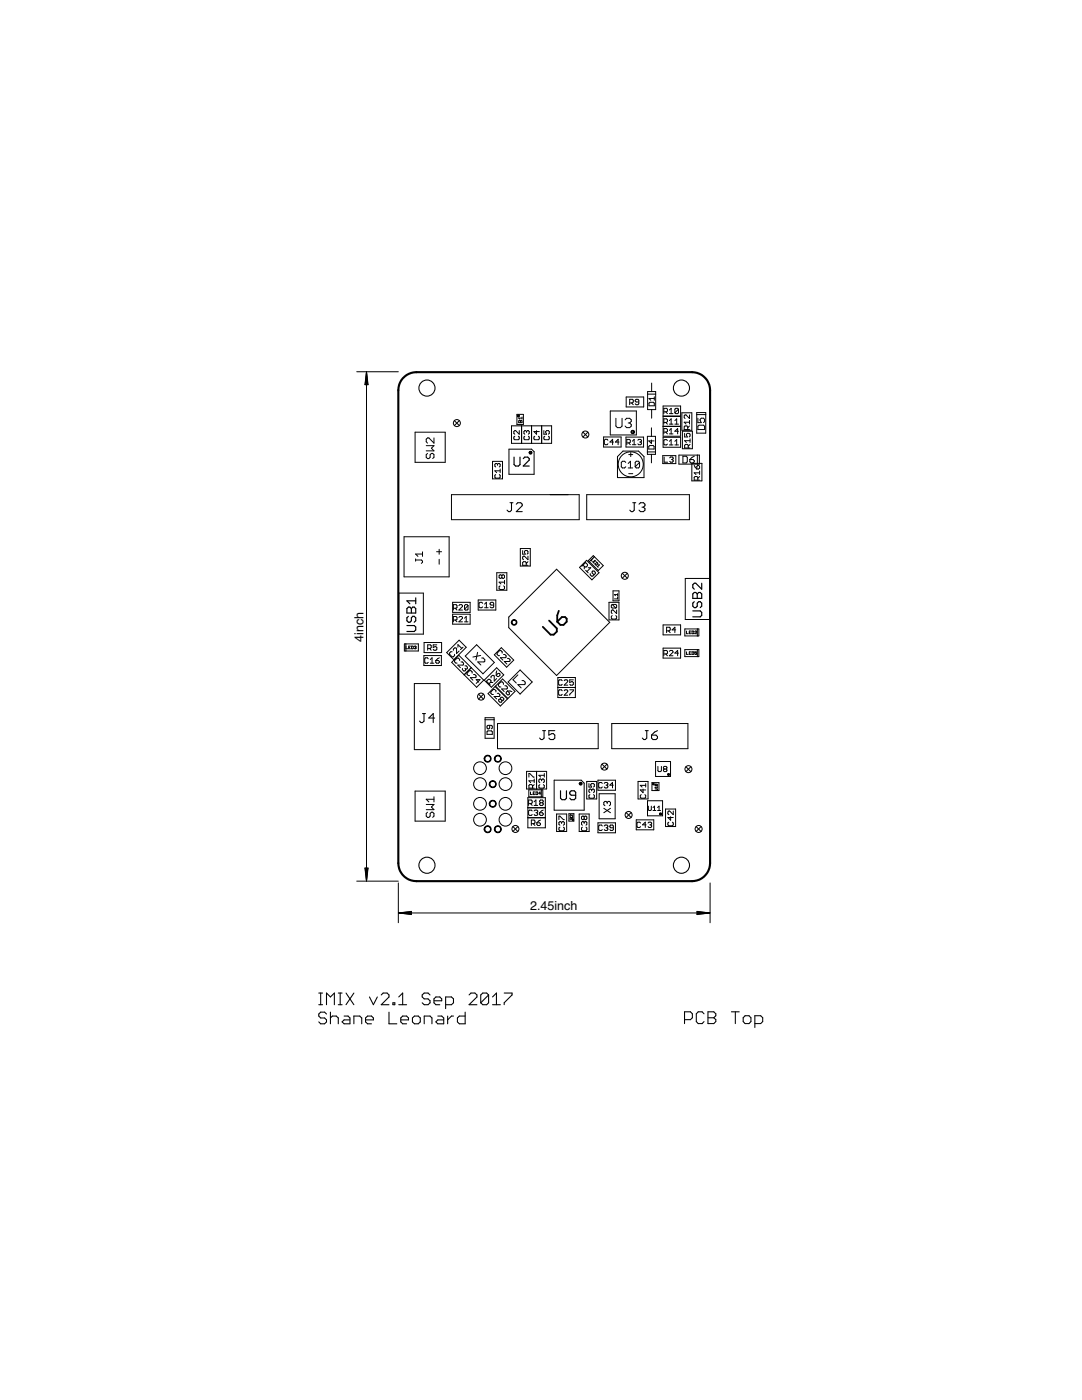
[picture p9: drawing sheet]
<svg xmlns="http://www.w3.org/2000/svg" width="216mm" height="279mm" viewBox="0 0 216 279" stroke-linecap="round" stroke-linejoin="round" font-family="sans-serif">
<defs><g id="words">
<g font-size="2.5">
<text x="72.6" y="128.1" transform="rotate(-90 72.6 128.1)">4inch</text>
<text x="105.8" y="181.6">2.45inch</text>
</g>
</g></defs>
<g fill="none" stroke="#000" stroke-width=".21">
<path d="M101.8 100.3h.6M102.1 100.3v1.5l-.3 .3h-.3l-.3-.3M103 100.6l.3-.3h.6l.3 .3v.3l-1.2 1.2h1.2M126.3 100.3h.6M126.6 100.3v1.5l-.3 .3h-.3l-.3-.3M127.5 100.6l.3-.3h.6l.3 .3v.3l-.3 .3M128.1 101.2h.3M128.4 101.2l.3 .3v.3l-.3 .3h-.6l-.3-.3M84.3 142.4h.6M84.6 142.4v1.5l-.3 .3h-.3l-.3-.3M86.7 143.3h-1.1l.8-.9v1.8M108.3 145.8h.6"/>
<path d="M108.6 145.8v1.5l-.3 .3h-.3l-.3-.3M110.7 145.8h-1.2v.9l.6-.3h.3l.3 .3v.6l-.3 .3h-.6l-.3-.3M128.8 145.8h.5M129.1 145.8v1.5l-.3 .3h-.3l-.3-.3M130 146.7h.9l.3 .3v.3l-.3 .3h-.6l-.3-.3zM131.2 145.8l-.6 .3-.6 .6M63.6 198.2h.8M64 198.2v2.3M67.5 198.2h.8M67.9 198.2v2.3M69 198.2l1.6 2.3M70.6 198.2l-1.6 2.3"/>
<path d="M73.7 199l.8 1.5 .8-1.5M76.1 198.6l.4-.4h.7l.4 .4v.4l-1.5 1.5h1.5M79.6 199l.7-.8v2.3M85.8 198.6l-.4-.4h-.8l-.4 .4v.4l.4 .3h.8l.4 .4v.4l-.4 .4h-.8l-.4-.4M86.6 199.7h1.5v-.4l-.3-.3h-.8l-.4 .3v.8l.4 .4h.8M93.6 198.6l.4-.4h.8l.4 .4v.4l-1.6 1.5h1.6M97.5 198.6v1.5l-.4 .4h-.8l-.4-.4M97.5 198.6l-.4-.4h-.8l-.4 .4v1.5M97.5 198.6l-1.6 1.5M98.3 199l.8-.8v2.3M100.6 198.2h1.6v.4l-1.6 1.5v.4M63.6 200.5h.8"/>
<path d="M65.2 200.5v-2.3l.7 .8 .8-.8v2.3M65.2 202.4l-.4-.4h-.8l-.4 .4v.4l.4 .4h.8l.4 .3v.4l-.4 .4h-.8l-.4-.4M65.9 203.2l.4-.4h.8l.4 .4v1.1M65.9 202v2.3M67.5 200.5h.8M68.7 202.8h.7l.4 .4v1.1h-1.1l-.4-.4 .4-.4h1.1M70.6 204.3v-1.5h1.2l.4 .4v1.1M72.9 203.5h1.6v-.3l-.4-.4h-.8l-.4 .4v.7l.4 .4h.8M77.6 202v2.3h1.6M78.4 200.1h.4v.4h-.4zM79.6 200.5h1.5M80 203.5h1.5v-.3l-.4-.4h-.8l-.3 .4v.7l.3 .4h.8"/>
<path d="M82.3 203.2l.4-.4h.8l.4 .4v.7l-.4 .4h-.8l-.4-.4zM84.6 204.3v-1.5h1.2l.4 .4v1.1M87.4 202.8h.7l.4 .4v1.1h-1.1l-.4-.4 .4-.4h1.1M88.9 200.5h1.2l.4-.4v-.8l-.4-.3h-1.2v2.3M89.3 202.8v1.5M90.5 202.8h-.4l-.8 .7M92.8 202v2.3h-1.1l-.4-.4v-.7l.4-.4h1.1M98.3 200.5h1.5M136.6 203.5h1.2l.4-.4v-.8l-.4-.4h-1.2v2.4M140.5 202.3l-.4-.4h-.8l-.4 .4v1.6l.4 .4h.8l.4-.4M141.3 201.9h1.1l.4 .4v.4l-.4 .4 .4 .4v.4l-.4 .4h-1.1zM141.3 203.1h1.1"/>
<path d="M145.9 201.9h1.6M146.7 201.9v2.4M148.7 202.7h.8l.3 .4v.8l-.3 .4h-.8l-.4-.4v-.8zM150.6 204.3h1.2l.4-.4v-.8l-.4-.4h-1.2v2.4"/>
<circle cx="85.2" cy="77.4" r="1.61"/>
<circle cx="136" cy="77.4" r="1.61"/>
<circle cx="85.2" cy="172.7" r="1.61"/>
<circle cx="136" cy="172.7" r="1.61"/>
</g>
<g fill="none" stroke="#000" stroke-width=".2">
<path d="M71.2 74.2h8.3M73.1 74.3v101.5M73.1 74.3l.3 2.5h-.6zM73.1 74.3l-.1 2.5M73.1 74.3l.2 2.5M73.1 74.3l-.2 2.5M73.1 74.3l.3 2.5M124.9 79.2h3.5v2h-3.5zM129.2 78.1h1.6v3.6h-1.6zM129.2 78.7h1.6M130 76.5v1.6M130.6 79.2v.7"/>
<path d="M130.6 79.5h-1.1l.4 .4M82.8 86.3h6v6h-6zM85 88.9h1.6l-.5 .6 .5 .5h-1.6M85.3 90.5l-.3 .2v.5l.3 .3h.3l.2-.3v-.5l.3-.2h.2l.3 .2v.5l-.3 .3M86.6 87.4v1l-1-1h-.3l-.3 .3v.5l.3 .2M90.1 98.7h25.5v5h-25.5zM90.7 83.9l1 1M91.7 83.9l-1 1M98.3 92.1h2v3.5h-2zM98.9 94.7l-.2 .2v.3l.2 .2h.7l.2-.2v-.3l-.2-.2M99.3 92.7v.2M99.3 92.7l-.2-.2-.4 .2v.3l.2 .2"/>
<path d="M99.3 92.7l.1-.2 .4 .2v.3l-.2 .2M99.8 93.6v.7M99.8 94h-1.1l.4 .3M101.6 89.6h4.5l.5 .5v4.6h-5zM102.1 85h8v3.5h-8zM102.7 87.1l-.2 .1v.4l.2 .2h.7l.2-.2v-.4l-.2-.1M103.1 82.7h1.3v2h-1.3zM103.5 84l.6-.1 .1 .4h-.7zM103.6 85.9v.8l-.7-.8-.4 .2v.4l.2 .2M103.8 84v.3M104.1 85v3.5M104.2 83.2v.5"/>
<path d="M104.2 83.4h-.7l.2 .3M104.7 87.1l-.2 .1v.4l.2 .2h.7l.2-.2v-.4l-.2-.1M105.1 86.1l-.2-.2-.4 .2v.4l.2 .2M105.1 86.1l.1-.2 .4 .2v.4l-.2 .2M105.1 86.1v.2M106.1 85v3.5M106.7 87.1l-.2 .1v.4l.2 .2h.7l.2-.2v-.4l-.2-.1M107.1 85.9v.8l-.6-.6h1.1M108.1 85v3.5M108.5 85.9v.8h.6l-.2-.6 .2-.2h.3l.2 .2v.4l-.2 .2M108.7 87.1l-.2 .1v.4l.2 .2h.7l.2-.2v-.4l-.2-.1M116.3 86.2l1 1"/>
<path d="M117.1 98.7h20.5v5h-20.5zM117.3 86.2l-1 1M120.4 87.2h3.5v2h-3.5zM121.3 87.9l-.2-.2h-.3l-.2 .2v.7l.2 .2h.3l.2-.2M121.8 82h5.2v4.8h-5.2zM122.4 88.2h-.7l.5-.5v1.1M122.9 83.5v1.5l.3 .3h.6l.3-.3v-1.5M123.5 88.2h-.7l.5-.5v1.1M124.3 90h3.1l1.1 1.1v4.2h-5.3v-4.2zM124.7 83.8l.3-.3h.6l.4 .3v.3l-.4 .3M124.9 92.3l-.3-.2h-.4l-.2 .2v.9l.2 .2h.4l.3-.2M124.9 87.2h3.5v2h-3.5z"/>
<path d="M125.1 88.4h.5l.2-.2v-.3l-.2-.2h-.5v1.1M125.3 93.4h.9M125.3 92.5l.5-.4v1.3M125.3 84.4h.3M125.4 88.4l.4 .4M125.5 90.7h.8M125.5 94.5h.8M125.6 84.4l.4 .3v.3l-.4 .3h-.6l-.3-.3M125.6 80.4h.6l.2-.2v-.3l-.2-.2h-.6v1.1M125.9 90.3v.8M126 80.4l.4 .4M126.2 88.8h.7"/>
<path d="M126.2 88.1l.3-.4v1.1M127.3 87.9l.1-.2h.4l.2 .2-.2 .3M127.5 80.2h-.6l-.2-.1 .2-.4h.4l.2 .2v.7l-.2 .2h-.4l-.2-.2M127.6 92.3l-.2-.2h-.4l-.3 .2v.9M127.6 92.3v.9l-.2 .2h-.4l-.3-.2M127.6 92.3l-.9 .9M127.6 88.2h.2M127.8 88.2l.2 .2-.2 .4h-.4l-.1-.2M129.2 87.1h1.6v3.6h-1.6zM129.2 90.2h1.6M129.5 89.1l.1-.2h.7l.2 .2v.5h-1zM129.5 80.5l.2-.2h.7l.2 .2v.5h-1.1z"/>
<path d="M130 85.4v1.7M130 87.8v.7l-.5-.5h1M130 90.7v1.7M130 81.7v1.8M132.2 90.9h2.7v1.6h-2.7zM132.3 81h3.5v2h-3.5zM132.3 83.1h3.5v4h-3.5zM132.3 87.3h3.5v2h-3.5zM132.3 85.1h3.5M132.5 82.2h.5l.2-.2v-.3l-.2-.2h-.5v1M132.5 84.3h.5l.2-.2v-.3l-.2-.2h-.5v1M132.5 86.2h.5l.2-.1v-.4l-.2-.2h-.5v1.1"/>
<path d="M132.5 91.2v1h.7M132.8 86.2l.4 .4M132.8 82.2l.4 .3M132.8 84.3l.4 .3M133.2 87.9l-.2-.2h-.3l-.2 .2v.7l.2 .2h.3l.2-.2M133.6 88.8h.7M133.6 88.1l.3-.4v1.1M133.6 81.8l.3-.3v1M133.6 83.9l.3-.3v1M133.6 85.9l.3-.4v1.1M133.6 82.5h.7M133.6 86.6h.7"/>
<path d="M133.6 84.6h.7M133.6 91.4l.2-.2h.4l.1 .2-.1 .3M134 91.7h.2M134.2 91.7l.1 .2-.1 .3h-.4l-.2-.1M134.7 88.8h.7M134.7 88.1l.3-.4v1.1M134.7 83.9l.3-.3v1M134.7 84.6h.7M135.4 86.1h-.7l.5-.6v1.1M135.4 81.7l-.2-.2h-.3l-.2 .2v.7M135.4 81.7v.7l-.2 .1h-.3l-.2-.1M135.4 81.7l-.7 .7"/>
<path d="M135.5 90.8h4.1v1.8h-4.1zM136.1 82.4h1.9v3.5h-1.9zM136.2 86.1h2v3.5h-2zM136.3 91.1h.6l.2 .2v.9l-.2 .2h-.6zM136.6 86.5v.7h.6l-.2-.4 .2-.3h.3l.2 .2v.3l-.2 .2M137.2 85.7v-.5l-.1-.2h-.4l-.2 .2v.5h1.1M137.3 89.4v-.5l-.1-.2h-.4l-.2 .2v.5h1.1M137.6 82.8v.7l-.7-.7-.4 .2v.3l.2 .2M137.6 83.9v.7M137.6 85l-.4 .4M137.6 84.3h-1.1l.4 .3M137.6 91.7h.7l.2 .5-.2 .2h-.4l-.3-.2z"/>
<path d="M137.7 88.7l-.4 .3M137.7 87.9h-1.1l.4 .4M137.7 87.6v.7M138 92.5h2.1v3.5h-2.1zM138.5 92.9l.5 .7M138.5 91.1l-.9 .6M139 82.3h1.8v4.1h-1.8zM139 82.7h1.8M139 93.1l.4-.2 .2 .2v.3l-.2 .2h-.4zM139.1 90.8v1.8M139.2 95.8v-.5l-.2-.2h-.3l-.2 .2v.5h1.1M139.3 83.5v.8h.6l-.2-.4 .2-.4h.5l.2 .2v.4l-.2 .2"/>
<path d="M139.3 85.1l.2-.2h.9l.2 .2v.6h-1.3zM139.6 94v.7M139.6 95.1l-.4 .4M139.6 94.4h-1.1l.4 .3M79.6 118.4h4.9v8.2h-4.9zM80.6 107.1h9v8h-9zM82.9 111.8h1.2l.2 .2-.2 .4M82.9 111.5v.5M84.3 110.6h-1.4l.5 .4M84.3 110.1v.9M87.1 110.1h1M87.6 109.6v1"/>
<path d="M87.6 111.6v1M95.4 119.7h3.5v2.1h-3.5zM99.1 114.3h2v3.5h-2zM99.8 116.9l-.2 .2v.4l.2 .1h.7l.2-.1v-.4l-.2-.2M100.1 114.9l-.2-.2-.3 .2v.4l.2 .1 .3-.1M100.1 114.9l.2-.2 .4 .2v.4l-.2 .1-.4-.1M100.1 114.9v.4M100.7 115.8v.7M100.7 116.2h-1.1l.3 .3M103.8 109.5h2v3.5h-2zM104.3 109.9v.7h.5l-.2-.4 .2-.3h.4l.1 .2v.3l-.1 .2M105 112.8v-.5l-.2-.2h-.3l-.2 .2v.5h1"/>
<path d="M105.3 111v.7l-.7-.7-.3 .2v.3l.2 .2M105.3 112.1l-.3 .4M111.1 113.6l10.6 10.6-10.6 10.6-9.6-9.5v-2.2zM115.6 113.2l1.5-1.4 2.4 2.5-1.4 1.4zM116.3 112.8l.4 .4h.3l.2-.3v-.3l-.4-.3-.7 .7M116.6 113v.5M116.9 113.8l.5 .5M117.4 113.3h.5l-.8 .8M117.4 111.9l1-1 2 2-1 1zM117.8 114.5v.2l.2 .3h.3l.5-.5v-.3l-.3-.2-.3 .1v.2l.3 .4M118.3 111.4l-.4 .4 .3 .3M118.5 112l.1 .1"/>
<path d="M118.6 111.1l-1 1M118.7 112.6l.4-.4 .2 .2-.3 .4zM119 112.1l-.3-.3-.4 .4 .3 .2M119.1 113l.3 .2M119.4 112.7h.2l-.4 .4M122.3 117.9h1.2v2h-1.2zM123.2 118.5v.4M123.2 119.1v.4h-.6M123.2 118.7h-.6l.2 .2M124.2 114.4l1 1M125.2 114.4l-1 1M136.7 115.4h4.9v8.2h-4.9z"/>
<path d="M80.7 128.5h2.8v1.4h-2.8zM81 128.5v1.4M81 128.9v.6h.4M81.6 129.2h.1M81.9 128.9h-.3v.6h.3M82.1 128.9l.4 .1-.1 .5h-.3zM82.7 136.4h5.1v13.2h-5.1zM82.7 129l.2-.1v.3M82.8 129.2h.1M82.9 129.2v.3l-.2-.1M84.6 130.8h3.5v2h-3.5zM84.6 128.2h3.5v2h-3.5z"/>
<path d="M85.3 129.4h.6l.1-.2v-.3l-.1-.2h-.6v1.1M85.4 131.5l-.1-.2h-.4l-.1 .2v.7l.1 .2h.4l.1-.2M85.7 129.4l.3 .4M85.9 132.4h.7M85.9 131.6l.3-.3v1.1M87 131.8h.5l.2 .4-.2 .2h-.4l-.1-.2zM87.2 128.7h-.8v.5l.6-.1 .2 .1v.4l-.2 .2h-.4l-.2-.2M87.7 131.3l-.7 .5M90.1 132.2l1.4-1.4 5 4.9-1.4 1.5zM90.2 130.1h-.2l-.3 .2v.3l.5 .5h.2l.3-.3v-.2M90.3 120.2h3.5v2h-3.5zM90.3 122.6h3.5v2h-3.5z"/>
<path d="M90.5 129.8v-.3l.2-.2h.3l.1 .1v1l.5-.5M90.5 121.4h.5l.2-.2v-.3l-.2-.2h-.5v1.1M90.5 123.7h.5l.2-.1v-.4l-.2-.2h-.5v1.1M90.8 121.4l.4 .4M90.8 123.7l.4 .4M91.4 129.2v-.5l.7 .7M91.6 120.9l.2-.2h.3l.2 .2v.1l-.7 .8h.7M91.6 123.2l.2-.2h.3l.2 .2v.2l-.7 .7h.7M91.6 127.8l1.4 1.4-2.4 2.5-1.5-1.5zM91.7 131.8v-.2l-.2-.3h-.3l-.5 .5v.3l.3 .2h.2M92 132.1h.2l.3 .3v.2l-.1 .1h-1l.5 .5M92.3 133.4v.2l.2 .3h.3l.1-.4"/>
<path d="M92.4 129.2l-.5 .4M92.7 124.1h.7M92.7 123.4l.3-.4v1.1M92.8 132.9h.2l.3 .2v.3l-.4 .1M92.8 133.4l.1 .1M93.4 120.9v.7l-.2 .2h-.3l-.2-.2M93.4 120.9l-.2-.2h-.3l-.2 .2v.7M93.4 120.9l-.7 .7M94 133.2l-1.4 1.5M94 133.3l-1.4 1.4M94.2 134.3v-.2l-.2-.3h-.3l-.5 .5v.3l.3 .2h.2M94.5 134.6h.2l.3 .3-.1 .3h-1l.5 .5"/>
<path d="M95.1 128.7l3.5 3.5-2.2 2.3-3.6-3.6zM95.3 130.2l-.3 1.5M95.5 138.5l1 1M95.5 136.1l-.5-.5h.8l-.8 .8M95.9 130.8l-1.5 .3M96.1 131.3h.3l.3 .3v.4l-.1 .1h-1.3l.6 .6M96.3 120.4l-.2-.2h-.3l-.2 .2v.7l.2 .2h.3l.2-.2M96.5 138.5l-1 1M96.7 121.3h.7M96.7 120.6l.3-.4v1.1M97.6 136.5l.4-.4v-.3l-.3-.2h-.2l-.4 .4 .7 .7M97.8 136.2h.5"/>
<path d="M98 135.3v-.3l.2-.2h.3l.1 .1v1l.5-.5M98.5 120.8h-.5l-.2-.2 .2-.4h.3l.2 .2v.7l-.2 .2h-.3l-.2-.2M98.8 137l2.5 2.5-1.5 1.4-2.4-2.5zM98.9 136.9l1.4-1.4 2.5 2.5-1.5 1.4zM99 138.1v-.3l-.3-.2h-.3l-.5 .5v.2l.3 .3h.2M99.1 133.3l1.4 1.4-2.5 2.5-1.4-1.5zM99.1 133.9l-.1 .9M99.2 138.4h.3l.2 .2v.3l-.1 .1h-1l.5 .5M99.4 134.4h.2l.2 .4-.3 .2h-.2l-.3-.2zM99.9 139.5l-.4 .1v.3l.3 .2h.2l.1-.3M99.9 139.5v-.2l.4-.2 .2 .3v.2l-.4 .2M99.9 139.5l.2 .3"/>
<path d="M100 129.3l2.5 2.4-1.4 1.5-2.5-2.5zM100.2 130.3v-.2l-.3-.3h-.2l-.5 .5v.3l.2 .3h.3M100.5 136.6v-.3l-.3-.2h-.3l-.5 .5v.2l.3 .3h.2M100.5 130.6h.2l.3 .3v.2l-.1 .2h-1.1l.6 .4M100.7 136.9h.3l.2 .2v.3l-.1 .1h-1l.5 .5M101 138.2l.3-.3 .3 .4v.2l-.3 .2-.3-.3zM101.3 137.9l.9 .1M101.3 131.4h.2l.3 .2-.2 .4h-1l.5 .5M101.4 136.1l2.4-2.4 2.4 2.4-2.4 2.4zM103.3 134.7l-.9 1 .6 .6M104.2 135.8h.3l.3 .3-.2 .5h-1.3l.7 .7M111.3 135.2h3.5v4h-3.5z"/>
<path d="M111.3 137.2h3.5M112.2 135.8l-.2-.1h-.3l-.2 .1v.8l.2 .1h.3l.2-.1M112.2 137.9l-.2-.2h-.3l-.2 .2v.7l.2 .1h.3l.2-.1M112.6 135.8l.2-.1h.3l.2 .1v.2l-.7 .7h.7M112.6 137.9l.2-.2h.3l.2 .2v.1l-.7 .7h.7M113.7 137.7h.7v.2l-.7 .7v.1M114.4 135.7h-.7v.5l.5-.2 .2 .2v.4l-.2 .1h-.3l-.2-.1M121.5 120.2h2v3.5h-2zM122.2 122.9l-.2 .1v.4l.2 .1h.7l.1-.1v-.4l-.1-.1M122.2 120.6l-.2 .2v.4l.2 .1h.7M122.2 120.6h.7l.1 .2v.4l-.1 .1M122.2 120.6l.7 .7"/>
<path d="M123 121.7v.7l-.7-.7-.3 .2v.4l.2 .1M132.3 124.7h3.5v2h-3.5zM132.3 129.3h3.5v2h-3.5zM132.5 130.5h.5l.2-.2v-.3l-.2-.2h-.5v1.1M132.8 130.5l.4 .4M133 125.9h.6l.1-.2v-.4l-.1-.1h-.6v1.1M133.4 125.9l.3 .4M133.6 130l.2-.2h.3l.2 .2v.2l-.7 .7h.7M134.8 125.7h-.7l.6-.5v1.1M135.4 130.3h-.7l.5-.5v1.1M136.7 129.6h2.7v1.4h-2.7zM136.7 125.5h2.7v1.4h-2.7z"/>
<path d="M137 130.1v.5h.3M137 125.9v.6h.3M137.5 130.3h.2M137.5 126.2h.2M137.9 130.1h-.4v.5h.4M137.9 125.9h-.4v.6h.4M138.1 130.1l.4 .1-.2 .4h-.2zM138.1 125.9l.4 .1-.2 .5h-.2zM138.6 126l.3-.1 .1 .2-.4 .4h.4M139 130.1h-.4v.2h.3l.1 .2h-.4M139.1 125.5v1.4M139.1 129.6v1.4"/>
<path d="M82.8 157.9h6v6h-6zM86.6 159v1M86.6 159.5h-1.6l.6 .5M96.8 143.2h1.8v4.1h-1.8zM96.8 143.6h1.8M97.2 146l.1-.1h.7l.2 .1v.6h-1zM97.7 144.8v.5l-.2 .2-.3-.2v-.4l.1-.1h.7l.2 .1v.4l-.2 .2M99.3 144.4h20.1v5h-20.1zM105.1 153.9h4v3.6h-4zM105.3 159.2h3.5v6h-3.5zM105.5 157.6h2.8v1.4h-2.8zM105.5 155.1v-.7l1.1 .7"/>
<path d="M105.9 158.1v.5h.3M106.3 157.3v-.5l-.2-.2h-.4l-.2 .2v.5h1.1M106.4 158.3h.2M106.6 156.6l-.3 .3M106.6 155.8h-1.1l.4 .4M106.6 155.5v.7M106.7 158.1h-.3v.5h.3M107 158.1l.3 .1-.1 .4h-.2zM107.1 153.9v3.6M107.7 156.6l-.2 .2v.3l.2 .2h.7l.2-.2v-.3l-.2-.2M107.8 158.3h-.3l.3-.2v.5M108 157.6v1.4"/>
<path d="M108.1 155.7v.1M108.1 155.7l-.2-.2-.4 .2v.3l.2 .2M108.1 155.7l.1-.2 .4 .2v.3l-.2 .2M108.6 154.4v.7M108.6 154.7h-1.1l.4 .4M110.6 155.7h5.4l.6 .6v5.4h-6zM117.1 156h2v3.4h-2zM117.5 156.4v.7h.6l-.2-.4 .2-.3h.3l.2 .1v.4l-.2 .2M117.7 158.6l-.2 .1v.4l.2 .2h.7l.2-.2v-.4l-.2-.1M118.1 157.6l-.2-.1-.4 .1v.4l.2 .2M118.1 157.6l.1-.1 .4 .1v.4l-.2 .2M118.1 157.6v.2"/>
<path d="M119.3 155.7h3.5v2h-3.5zM119.5 158.4h3.2v5h-3.2zM120.1 152.5l1 1M120.2 156.3l-.2-.1h-.3l-.2 .1v.8l.2 .1h.3l.2-.1M120.6 156.3l.2-.1h.3l.2 .1-.2 .4M120.9 156.7h.2M121.1 156.7l.2 .2-.2 .3h-.3l-.2-.1M121.1 152.5l-1 1M122.1 144.4h15.2v5h-15.2zM122.4 156.7h-.7l.5-.5v1M127.3 156h2v3.4h-2zM128 158.6l-.2 .1v.4l.2 .2h.7l.1-.2v-.4l-.1-.1"/>
<path d="M128.3 157.5v.7l-.5-.6h1M128.8 156.4v.7M128.8 156.7h-1l.3 .4M129.2 159.8h3v3h-3zM130.1 156.2h1.4v1.6h-1.4zM130.7 157.4l.5 .1-.1 .2h-.4M130.8 156.5h.3v.3M130.8 156.5l-.1 .2 .4 .1M130.8 156.5l.3 .3M130.8 152h3v3h-3zM131.2 157v.3M131.2 157.1h-.5l.2 .2"/>
<path d="M131.3 153v.8l.1 .2h.4l.2-.2v-.8M132.5 153.5l-.1 .1 .1 .4h.4l.2-.2-.2-.3M132.5 153.5l-.1-.2 .1-.3h.4l.2 .1-.2 .4M132.5 153.5h.4M136.9 153l1 1M137.9 153l-1 1M71.2 175.9h8.3M72.8 173.2h.6l-.3 2.6zM72.9 173.2l.2 2.6M73 173.2l.1 2.6M73.3 173.2l-.2 2.6M73.4 173.2l-.3 2.6"/>
<path d="M79.5 176.2v7.9M85 160.5h1.6l-.5 .6 .5 .5h-1.6M85.3 162.1l-.3 .2v.6l.3 .2h.3l.2-.2v-.6l.3-.2h.2l.3 .2v.6l-.3 .2M102.3 165l1 .9M103.3 165l-1 .9M105.3 163.2h3.5M105.3 161.2h3.5M105.5 160.4h.5l.2-.2v-.3l-.2-.2h-.5v1M105.8 160.4l.4 .3M106 164.4h.6l.1-.2v-.3l-.1-.2h-.6v1M106.2 161.8l-.2-.1h-.3l-.2 .1v.8l.2 .1h.3l.2-.1M106.4 164.4l.3 .3"/>
<path d="M106.6 161.8l.2-.1h.3l.2 .1-.2 .4M106.6 160l.3-.3v1M106.6 160.7h.7M106.9 162.2h.2M107.1 162.2l.2 .2-.2 .3h-.3l-.2-.1M107.1 164.2h.6l.1 .3-.1 .2h-.4l-.2-.2zM107.7 162.2h.5l.2 .4-.2 .1h-.3l-.2-.1zM107.8 163.7l-.7 .5M107.9 160.2l-.2-.2 .2-.3h.3l.2 .2-.2 .3M107.9 160.2l-.2 .2 .2 .3h.3l.2-.1-.2-.4M107.9 160.2h.3M108.4 161.7l-.7 .5"/>
<path d="M111.1 162.5h2v3.4h-2zM111.5 163.6v-.7h.2l.7 .7h.2M111.7 165.1l-.2 .1v.4l.2 .2h.7l.2-.2v-.4l-.2-.1M112.1 164.1l-.2-.1-.4 .1v.4l.2 .2M112.1 164.1l.1-.1 .4 .1v.4l-.2 .2M112.1 164.1v.2M113.5 162.4h1v1.5h-1zM113.7 163.2h.5l.1 .3h-.6zM114 163.2v.3M114.3 162.6v.3l-.4-.3-.2 .1 .1 .2M115.6 162.5h2v3.4h-2zM116.2 165.1l-.2 .1v.4l.2 .2h.7l.2-.2v-.4l-.2-.1"/>
<path d="M116.6 163l.1-.1 .4 .1v.4l-.2 .2-.3-.2M116.6 164.1l.1-.1 .4 .1v.4l-.2 .2M116.6 164.1l-.2-.1-.4 .1v.4l.2 .2M116.6 163l-.2-.1-.4 .1v.4l.2 .2 .4-.2M116.6 163v.4M116.6 164.1v.2M119.3 164.2h3.5v2h-3.5zM120.2 164.8l-.2-.1h-.3l-.2 .1v.8l.2 .1h.3l.2-.1M120.5 161.3l1.3 .9M120.6 164.8l.2-.1h.3l.2 .1-.2 .4M120.9 165.2h.2M121.1 165.2l.2 .2-.2 .3h-.3l-.2-.1"/>
<path d="M121.2 160.1l.2-.2 .4 .2v.5l-.2 .2M121.2 160.1l-.3-.2-.4 .2v.5l.2 .2M121.2 160.1v.3M121.8 161.3l-1.3 .9M122.4 165.2h-.5l-.2-.2 .2-.3h.3l.2 .1v.8l-.2 .1h-.3l-.2-.1M124.9 162.2l1 1M125.9 162.2l-1 1M127 163.6h3.5v2h-3.5zM127.8 164.3l-.2-.2h-.3l-.2 .2v.7l.2 .1h.3l.2-.1M128.9 164.6h-.7l.6-.5v1M129.3 164.3l.2-.2h.4l.1 .2-.1 .3M129.4 160.9v.7l.1 .2 .5-.2v-.7"/>
<path d="M129.7 164.6h.2M129.9 164.6l.1 .2-.1 .3h-.4l-.2-.1M130.3 161.8h.6M130.3 161.2l.3-.3v.9M131.2 161.8h.6M131.2 161.2l.3-.3v.9M132.8 161.5h2v3.5h-2zM133.5 164.1l-.2 .2v.3l.2 .2h.7l.1-.2v-.3l-.1-.2M133.8 163v.7l-.5-.5h1M134.3 161.9v.7l-.7-.7h-.1l-.2 .2v.3l.2 .2M138.9 165l1 .9M139.9 165l-1 .9"/>
<path d="M141.7 176.2v7.9M79.5 182.2h62.1M79.5 182.2l2.6-.3v.6zM79.5 182.2l2.6 .1M79.5 182.2l2.6 .3M82.1 182.1l-2.6 .1M82.1 181.9l-2.6 .3M139.1 181.9l2.5 .3-2.5 .3zM139.1 182.1l2.5 .1M139.1 181.9l2.5 .3M141.6 182.2l-2.5 .1M141.6 182.2l-2.5 .3"/>
<circle cx="91.2" cy="84.4" r=".7"/>
<circle cx="116.8" cy="86.7" r=".7"/>
<circle cx="125.9" cy="92.7" r="2.5"/>
<circle cx="124.7" cy="114.9" r=".7"/>
<circle cx="96" cy="139" r=".7"/>
<circle cx="95.8" cy="156.5" r="1.27"/>
<circle cx="95.8" cy="153.3" r="1.27"/>
<circle cx="100.9" cy="153.3" r="1.27"/>
<circle cx="100.9" cy="156.5" r="1.27"/>
<circle cx="120.6" cy="153" r=".7"/>
<circle cx="137.4" cy="153.5" r=".7"/>
<circle cx="95.8" cy="163.6" r="1.27"/>
<circle cx="95.8" cy="160.4" r="1.27"/>
<circle cx="100.9" cy="163.6" r="1.27"/>
<circle cx="100.9" cy="160.4" r="1.27"/>
<circle cx="102.8" cy="165.4" r=".7"/>
<circle cx="125.4" cy="162.6" r=".7"/>
<circle cx="139.4" cy="165.4" r=".7"/>
</g>
<path d="M80.3 75.5l1.3-.9 1.5-.3h55a3.6 3.6 0 0 1 3.6 3.6v94.4a3.6 3.6 0 0 1-3.6 3.6h-55a3.6 3.6 0 0 1-3.6-3.6v-94.4l.3-1.5z" fill="none" stroke="#000" stroke-width=".42"/>
<g fill="#000" stroke="#000" stroke-width=".2">
<path d="M103.3 82.9l.2-.1v.4l-.2-.1-.1-.1h.3v.1l-.3-.1z" fill-rule="evenodd"/>
<path d="M105.6 90.2l.4-.1 .2 .3-.5 .2-.1-.3 .3-.1 .1 .1v.2h-.2l-.2-.2z" fill-rule="evenodd"/>
<path d="M126.1 85.9a.35 .35 0 0 1 .5 .2 .35 .35 0 0 1-.3 .5 .35 .35 0 0 1-.4-.4h.1a.22 .22 0 0 1 .4-.2 .22 .22 0 0 1 0 .4l-.5-.2z" fill-rule="evenodd"/>
<path d="M102.2 123.8a.56 .56 0 0 1 .9 .2 .56 .56 0 0 1-.4 .8 .56 .56 0 0 1-.7-.6h.2a.44 .44 0 0 1 .5-.4 .44 .44 0 0 1 .2 .7 .44 .44 0 0 1-.7-.1l-.2-.2z" fill-rule="evenodd"/>
<path d="M96.8 151a.7 .7 0 0 1 1.1 0 .7 .7 0 0 1-.4 1.1 .7 .7 0 0 1-.9-.7h.1a.58 .58 0 0 1 .8-.5 .58 .58 0 0 1 .2 .9 .58 .58 0 0 1-.9-.2l-.2-.2z" fill-rule="evenodd"/>
<path d="M97.8 156a.7 .7 0 0 1 1.1 .1 .7 .7 0 0 1-.4 1.1 .7 .7 0 0 1-.9-.7h.1a.58 .58 0 0 1 .8-.6 .58 .58 0 0 1 .2 1 .58 .58 0 0 1-.9-.2l-.2-.2z" fill-rule="evenodd"/>
<path d="M98.8 151a.7 .7 0 0 1 1.1 0 .7 .7 0 0 1-.4 1.1 .7 .7 0 0 1-.9-.7h.2a.57 .57 0 0 1 .7-.5 .57 .57 0 0 1 .2 .9 .57 .57 0 0 1-.9-.2l-.2-.2z" fill-rule="evenodd"/>
<path d="M115.6 156.3a.28 .28 0 0 1 .3-.2 .28 .28 0 0 1 .2 .2 .29 .29 0 0 1 0 .3 .29 .29 0 0 1-.4 .1l-.1-.3 .2-.1 .2 .1-.2 .1-.2-.1z" fill-rule="evenodd"/>
<path d="M130.3 156.4h.2v.2h-.2l-.1-.1h.2h-.2z" fill-rule="evenodd"/>
<path d="M133.2 154.4h.3l.1 .2-.4 .1v-.1l.3-.1-.1 .1h-.2z" fill-rule="evenodd"/>
<path d="M96.8 165a.7 .7 0 0 1 1.1 .1 .7 .7 0 0 1-.4 1.1 .7 .7 0 0 1-.9-.7h.1a.58 .58 0 0 1 .8-.6 .58 .58 0 0 1 .2 1 .58 .58 0 0 1-.9-.2l-.2-.2z" fill-rule="evenodd"/>
<path d="M97.8 160a.7 .7 0 0 1 1.1 0 .7 .7 0 0 1-.4 1.1 .7 .7 0 0 1-.9-.7h.1a.58 .58 0 0 1 .8-.5 .58 .58 0 0 1 .2 .9 .58 .58 0 0 1-.9-.2l-.2-.2z" fill-rule="evenodd"/>
<path d="M98.8 165a.7 .7 0 0 1 1.1 .1 .7 .7 0 0 1-.4 1.1 .7 .7 0 0 1-.9-.7h.2a.57 .57 0 0 1 .7-.5 .57 .57 0 0 1 .2 .9 .57 .57 0 0 1-.9-.2l-.2-.2z" fill-rule="evenodd"/>
<path d="M114.2 163.6h.2v.1h-.2l.1-.1z" fill-rule="evenodd"/>
<path d="M131.6 162.3l.3-.1v.4l-.3-.1v-.1h.3h-.3z" fill-rule="evenodd"/>
</g>
<path d="M109.6 123.8l1.5 1.6v.6l-.6 .7h-.6l-1.6-1.6M111.2 124.1l.9-1h.7l.3 .4v.6l-.7 .6h-.6zM111.5 121.9l-.3 .9v1.3" fill="none" stroke="#000" stroke-width=".36"/>
<g fill="none" stroke="#000" stroke-width=".23">
<path d="M102.6 91.2v1.5l.3 .3h.6l.3-.3v-1.5M104.4 91.5l.3-.3h.6l.3 .3v.3l-1.2 1.2h1.2M83 119.3v1.2M83 119.9h-1.8l.6 .6M138.5 118.2h.3l.3 .3 .3-.3h.3l.3 .3v.9h-1.8v-.9zM139.1 118.5v.9M140 116.4v1.2l-1.2-1.2h-.3l-.3 .3v.6l.3 .3M81.2 124.8h1.5l.3 .3v.6l-.3 .3h-1.5M81.2 121.5l.3-.3h.3l.3 .3 .3-.3h.3l.3 .3v.8h-1.8zM81.5 123l-.3 .3v.6l.3 .3h.3l.3-.3v-.6l.3-.3h.3l.3 .3v.6l-.3 .3M82.1 121.5v.8M138.2 121.9h1.5l.3 .3v.6l-.3 .3h-1.5"/>
<path d="M138.5 120.1l-.3 .3v.6l.3 .3h.3l.3-.3v-.6l.3-.3h.3l.3 .3v.6l-.3 .3M111.8 157.8v1.5l.3 .3h.6l.3-.3v-1.5M114.9 158.7h-.9l-.3-.3v-.3l.3-.3h.6l.3 .3v1.2l-.3 .3h-.6l-.3-.3"/>
</g>
<use href="#words"/>
</svg>
